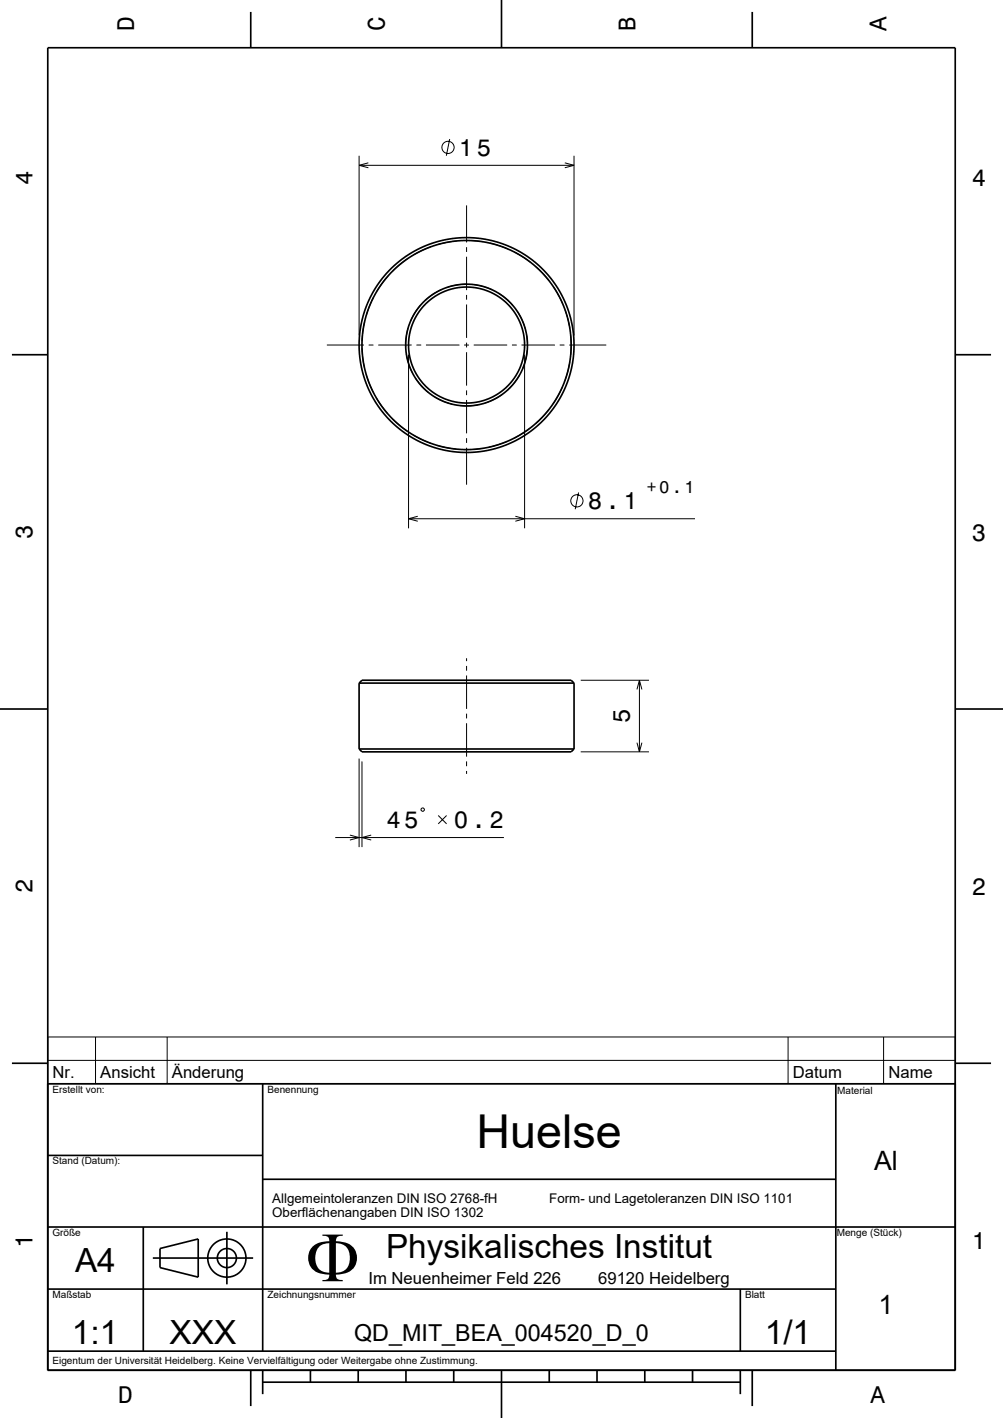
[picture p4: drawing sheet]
<svg xmlns="http://www.w3.org/2000/svg" width="210mm" height="297mm" viewBox="0 0 210 297" stroke-linecap="round" stroke-linejoin="round" font-family="sans-serif">
<defs><g id="words">
<text font-size="14.8" x="64" y="268.4">F</text>
<text font-size="9.8" x="99.8" y="240.4">Huelse</text>
<g font-size="7">
<text x="80.8" y="263.6">Physikalisches Institut</text>
<text x="15.7" y="266.5">A4</text>
<text x="15.1" y="281.5">1:1</text>
<text x="35.5" y="281.5">XXX</text>
<text x="160.1" y="281.5">1/1</text>
</g>
<g font-size="5.6">
<text x="183" y="245.1">Al</text>
<text x="183.9" y="275.1">1</text>
</g>
<g font-size="5">
<text x="28.1" y="6.5" transform="rotate(-90 28.1 6.5)">D</text>
<text x="80.6" y="6.5" transform="rotate(-90 80.6 6.5)">C</text>
<text x="133.1" y="6.5" transform="rotate(-90 133.1 6.5)">B</text>
<text x="185.6" y="6.5" transform="rotate(-90 185.6 6.5)">A</text>
<text x="96.1" y="32.6">15</text>
<text x="6.8" y="38.7" transform="rotate(-90 6.8 38.7)">4</text>
<text x="203.5" y="39">4</text>
<text x="123.1" y="106.7">8.1</text>
<text x="6.8" y="112.9" transform="rotate(-90 6.8 112.9)">3</text>
<text x="203.5" y="113.2">3</text>
<text x="131.9" y="151.5" transform="rotate(-90 131.9 151.5)">5</text>
<text x="80.9" y="173.4">45</text>
<text x="95" y="173.4">0.2</text>
<text x="6.8" y="187.1" transform="rotate(-90 6.8 187.1)">2</text>
<text x="203.5" y="187.4">2</text>
<text x="6.8" y="261.3" transform="rotate(-90 6.8 261.3)">1</text>
<text x="203.5" y="261.6">1</text>
<text x="24.7" y="293.8">D</text>
<text x="182.2" y="293.8">A</text>
</g>
<text font-size="4.9" x="74.2" y="281">QD_MIT_BEA_004520_D_0</text>
<text font-size="3.6" x="135.3" y="103.3">+0.1</text>
<g font-size="3.5">
<text x="11" y="225.8">Nr.</text>
<text x="21" y="225.8">Ansicht</text>
<text x="36" y="225.8">Änderung</text>
<text x="166" y="225.8">Datum</text>
<text x="186" y="225.8">Name</text>
<text x="77.1" y="268.9">Im Neuenheimer Feld 226</text>
<text x="125.2" y="268.9">69120 Heidelberg</text>
</g>
<g font-size="2.8">
<text x="57" y="252">Allgemeintoleranzen DIN ISO 2768-fH</text>
<text x="115" y="252">Form- und Lagetoleranzen DIN ISO 1101</text>
<text x="57" y="255">Oberflächenangaben DIN ISO 1302</text>
</g>
<g font-size="2.1">
<text x="11" y="228.9">Erstellt von:</text>
<text x="56" y="228.9">Benennung</text>
<text x="175.3" y="229.2">Material</text>
<text x="11" y="243.9">Stand (Datum):</text>
<text x="11" y="258.9">Größe</text>
<text x="175.2" y="258.9">Menge (Stück)</text>
<text x="11" y="271.9">Maßstab</text>
<text x="56" y="271.9">Zeichnungsnummer</text>
<text x="156" y="271.9">Blatt</text>
<text x="11" y="285.7">Eigentum der Universität Heidelberg. Keine Vervielfältigung oder Weitergabe ohne Zustimmung.</text>
</g>
</g></defs>
<g fill="none" stroke="#000" stroke-width=".21">
<path d="M75.2 32.6v37.7M75.2 34.6h45M77.1 34.1l-1.9 .5 1.9 .5M94.2 29.1l-.7 3.5M118.3 34.1l1.9 .5-1.9 .5M120.2 32.6v37.7M81.2 57.8l-2.3 3.2M85.4 54.2l-3.1 2.5M90.2 51.7l-3.6 1.7M95.6 50.5l-3.9 .7M97.1 50.4l4 .2M97.7 43v7.8"/>
<path d="M97.7 51.8v1M97.7 53.8v7M97.7 59.5a12.7 12.7 0 0 0-3.9 .6M99.2 59.6a12.7 12.7 0 0 1 3.8 1.1M102.5 50.9l3.8 1.3M107.7 52.8l3.4 2.1M112.2 55.9l2.8 2.9M68.4 72.3h7.8M75.8 73l.5 3.9M76.3 67.5l-.5 4M76.7 78.4l1.4 3.7M77.2 72.3h1"/>
<path d="M78.2 62.3l-1.5 3.8M79.2 72.3h7M85.1 74.2a12.6 12.6 0 0 0 1.2 3.8M85.4 68.8l-.4 1.9-.1 2M85.5 74.3v36.4M87.1 79.3a12.6 12.6 0 0 0 2.6 2.9M87.2 72.3h1M88 64a12.7 12.7 0 0 0-2.1 3.3M89.2 72.3h7M92.4 60.7l-1.8 .9-1.5 1.3M97.2 72.3h1M97.7 61.8v1"/>
<path d="M97.7 63.8v7M97.7 71.8v1M97.7 73.8v7M99.2 72.3h7M104.4 61.4l1.8 1.3 1.2 1.3M107.2 72.3h1M108.3 65.2l1 1.7 .7 1.9M108.8 78.6l-1.2 1.6-1.3 1.5M109.2 72.3h7M109.8 74.3v36.4M110.3 70.3l.1 2M110.4 73.4l-.3 2-.7 1.8"/>
<path d="M115.8 60l2 3.5M117.2 72.3h1M118.3 64.9l1 3.9M119.2 72.3h7.7M119.3 75.9l-1 3.8M119.5 70.3v4.1M78.8 83.4l2.4 3.3M82.2 87.8l3.1 2.5M86.5 91.1l3.6 1.7M91 83.1a12.6 12.6 0 0 0 3.6 1.5M91.6 93.3l3.9 .8M97.7 81.8v1"/>
<path d="M97.7 83.8v7M97.7 91.8v1M97.7 93.8v7.7M100.1 84.8l-2 .2-2-.1M101 93.9l-4 .3M105.1 82.6l-1.7 1.1-1.9 .7M106.3 92.4l-3.9 1.2M111 89.7l-3.4 2.1M114.9 85.8l-2.7 2.9M117.7 81.1l-1.9 3.5M85.5 108.7h60M87.5 108.1l-2 .6 2 .5"/>
<path d="M107.9 108.1l1.9 .6-1.9 .5M121.1 103.2l-.7 3.5M97.7 137.9v.6M97.7 139.5v1M75.2 158.9v18.5M75.8 159.5v17.9M97.7 141.5v7M97.7 149.5v1M97.7 151.5v7M97.7 159.5v1M121.6 157.5h14.3M121.6 142.5h14.3"/>
<path d="M133.4 144.4l.5-1.9 .5 1.9M133.4 155.5l.5 2 .5-2M133.9 142.5v15M70.2 175.4h35.3M73.3 174.9l1.9 .5-1.9 .5M77.7 174.9l-1.9 .5 1.9 .5M88.2 169.5l.4-.3 .3 .5-.5 .2-.2-.2zM91.8 170.8l1.7 1.8M93.5 170.8l-1.7 1.8M97.7 161.5v.6M10 217.2h190v9.8h-190zM20 217.2v9.8"/>
<path d="M35 217.2v9.8M165 217.2v9.8M185 217.2v9.8M10 222.1h190"/>
<circle cx="93.8" cy="30.9" r="1.28"/>
<circle cx="120.8" cy="104.9" r="1.28"/>
</g>
<g fill="none" stroke="#000" stroke-width=".35">
<path d="M10 10h190v277h-190zM52.5 2.5v7.5M105 0v10M157.5 2.5v7.5M2.5 74.3h7.5M200 74.3h7.5M0 148.5h10M75.2 156.9l.6 .6h43.8l.6-.6M75.2 156.9h45M75.2 143.1v13.8M75.2 143.1h45M75.2 143.1l.6-.6h43.8l.6 .6"/>
<path d="M120.2 143.1v13.8M200 148.5h10M2.5 222.7h7.5M10 227h190M55 227v56M175 227v60M200 222.7h7.5M10 257h190M10 242h45M30 257v26M47.5 258v11M55 247h120"/>
<path d="M10 270h165M32 263.5h21M33.5 261.5l8-2v8l-8-2zM155 270v13M10 283h165M52.5 287v7.5M55 289.5h100M55 287v5M65 287v2.5M75 287v2.5M85 287v2.5M95 287v2.5"/>
<path d="M105 287v10M115 287v2.5M125 287v2.5M135 287v2.5M145 287v2.5M155 287v5M157.5 287v7.5"/>
<circle cx="97.7" cy="72.3" r="22.5"/>
<circle cx="97.7" cy="72.3" r="12.1"/>
<circle cx="97.7" cy="72.3" r="12.7"/>
<circle cx="97.7" cy="72.3" r="21.9"/>
<circle cx="47.5" cy="263.5" r="2"/>
<circle cx="47.5" cy="263.5" r="4"/>
</g>
<use href="#words"/>
</svg>
